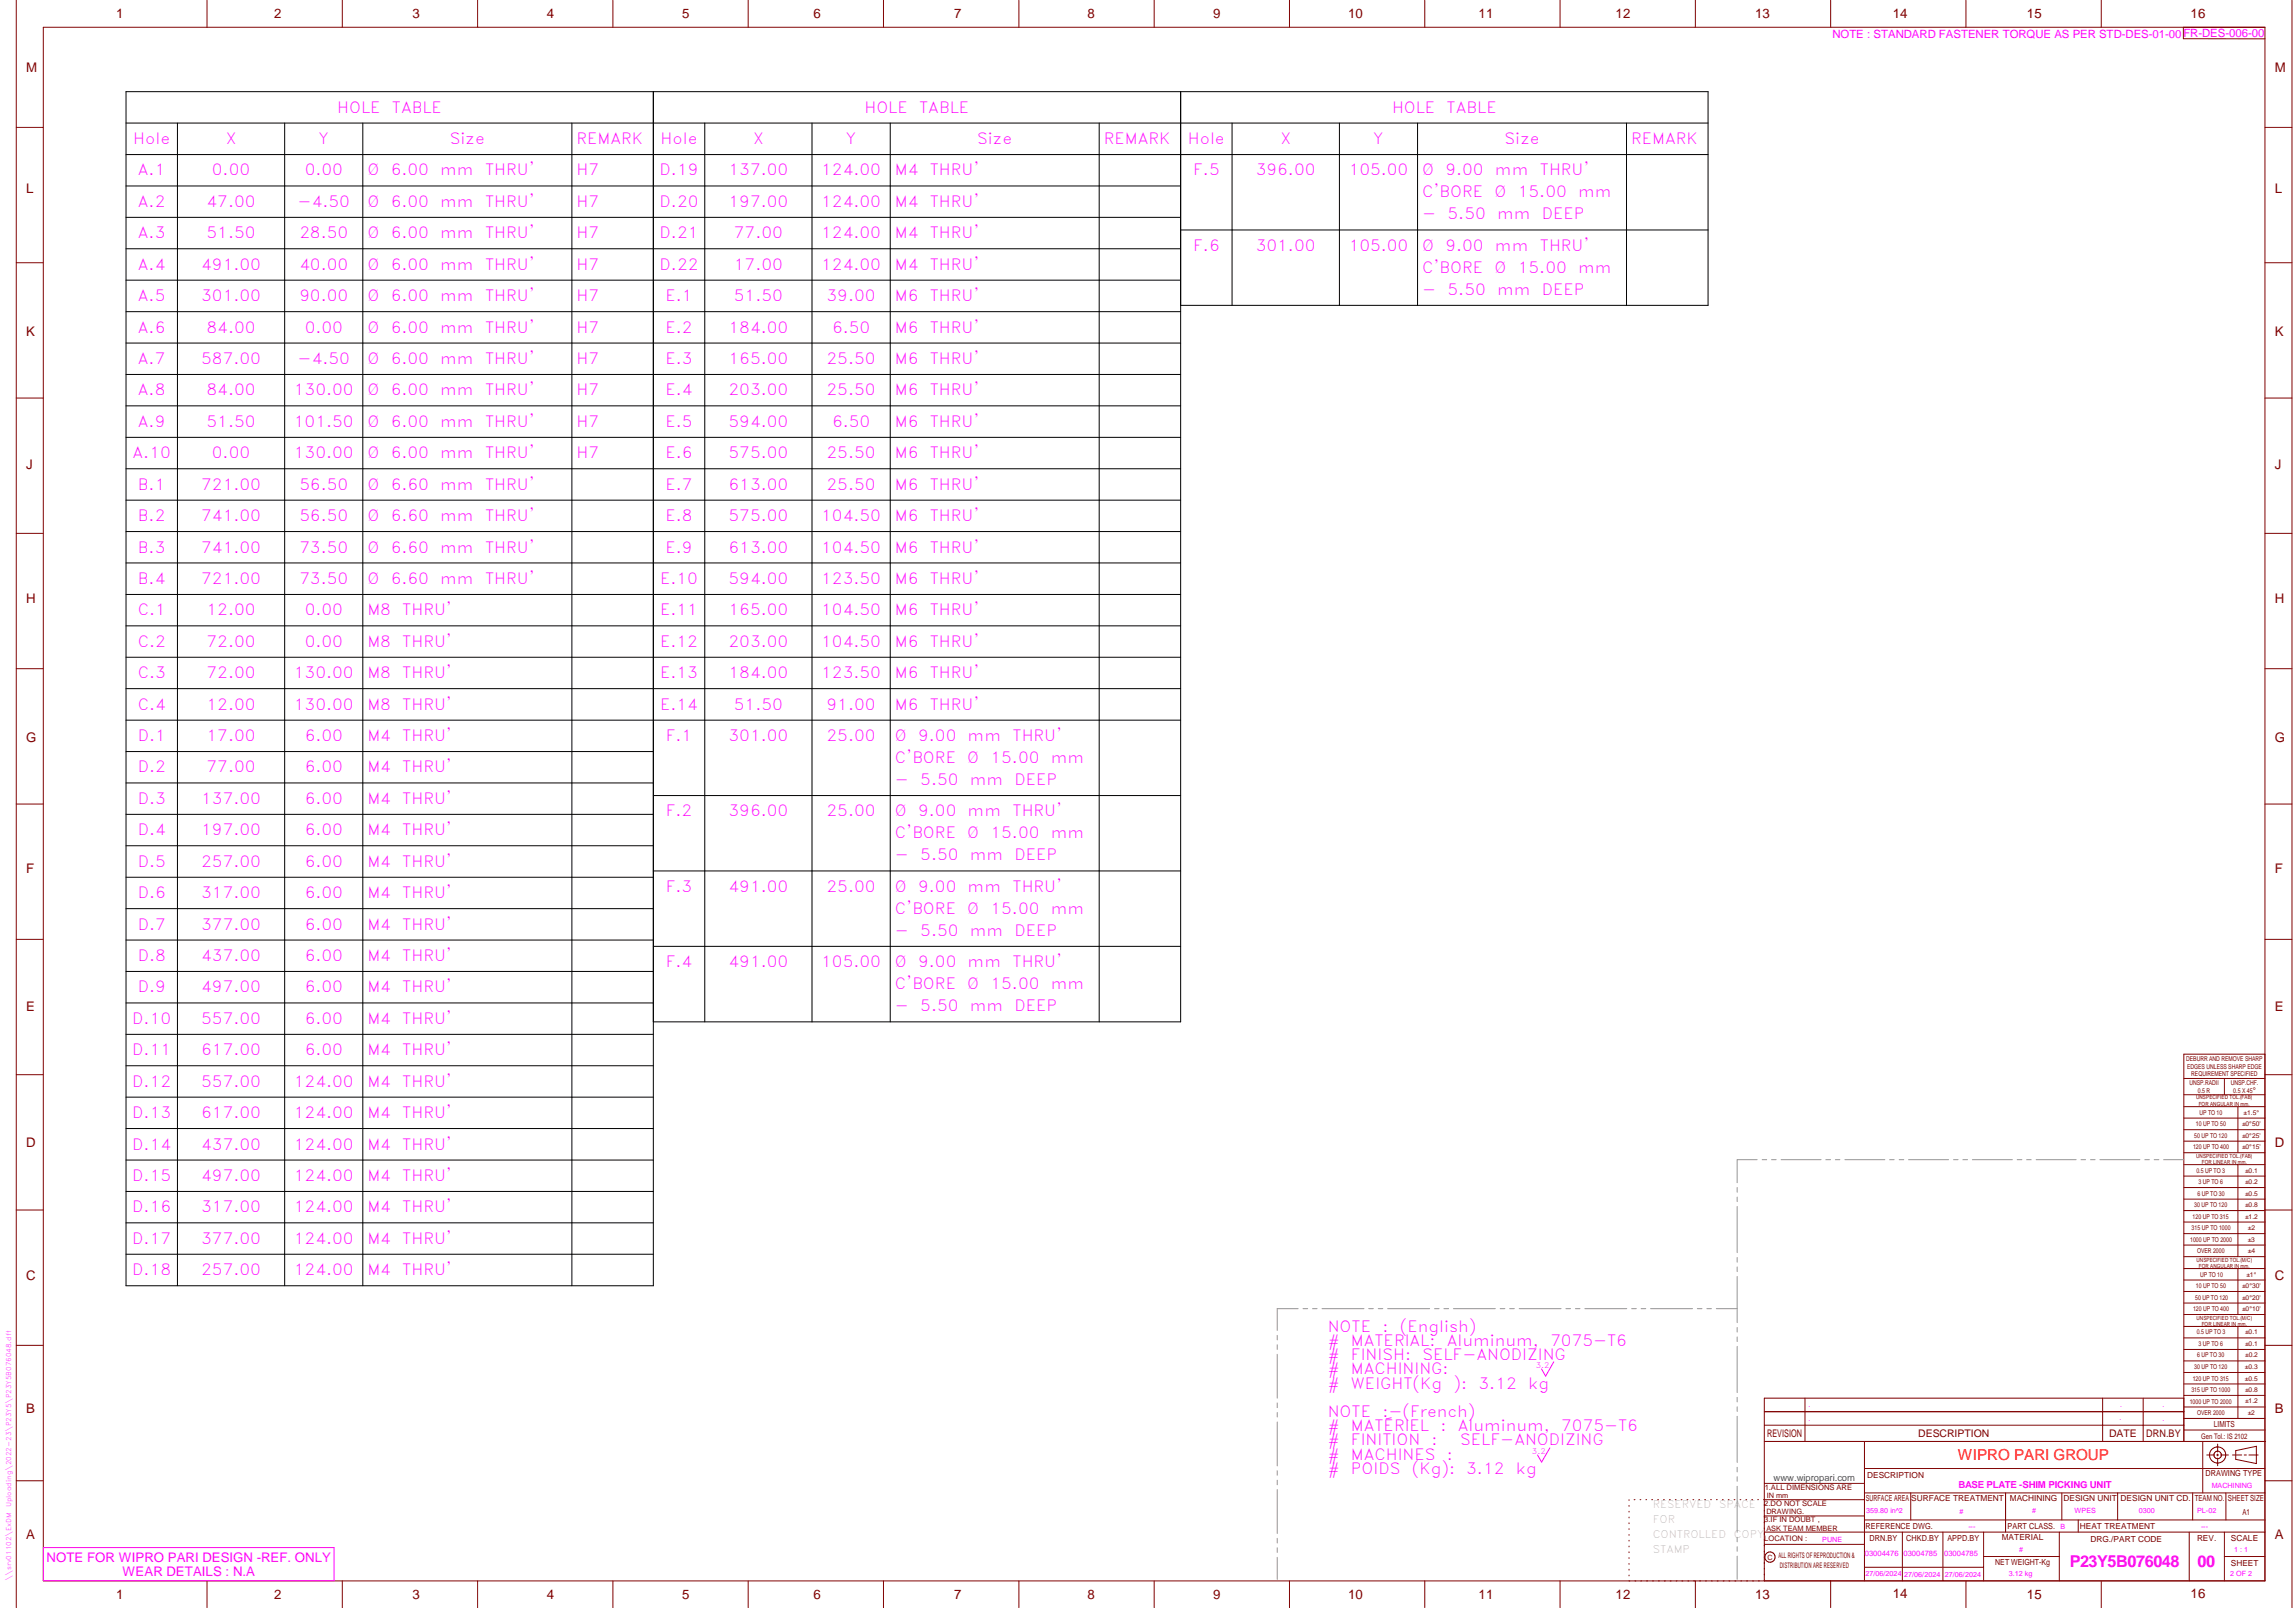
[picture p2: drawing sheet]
<svg xmlns="http://www.w3.org/2000/svg" width="848mm" height="594mm" viewBox="0 0 848 594" stroke-linecap="round" stroke-linejoin="round" font-family="sans-serif">
<defs><g id="words">
<g font-size="6" fill="#f0f">
<text x="764.8" y="578.9">P23Y5B076048</text>
<text x="812.1" y="578.9">00</text>
</g>
<g font-size="5.7" fill="#f0f">
<text x="124.6" y="41.6">HOLE</text>
<text x="144.8" y="41.6">TABLE</text>
<text x="319.5" y="41.6">HOLE</text>
<text x="339.7" y="41.6">TABLE</text>
<text x="514.4" y="41.6">HOLE</text>
<text x="534.6" y="41.6">TABLE</text>
<text x="49.2" y="53.2">Hole</text>
<text x="83.4" y="53.2">X</text>
<text x="117.7" y="53.2">Y</text>
<text x="166.2" y="53.2">Size</text>
<text x="213.1" y="53.2">REMARK</text>
<text x="244.1" y="53.2">Hole</text>
<text x="278.3" y="53.2">X</text>
<text x="312.6" y="53.2">Y</text>
<text x="361.1" y="53.2">Size</text>
<text x="407.9" y="53.2">REMARK</text>
<text x="439" y="53.2">Hole</text>
<text x="473.2" y="53.2">X</text>
<text x="507.4" y="53.2">Y</text>
<text x="556" y="53.2">Size</text>
<text x="602.8" y="53.2">REMARK</text>
<text x="51" y="64.8">A.1</text>
<text x="78.3" y="64.8">0.00</text>
<text x="112.6" y="64.8">0.00</text>
<text x="135.8" y="64.8">Ø</text>
<text x="144.4" y="64.8">6.00</text>
<text x="162.7" y="64.8">mm</text>
<text x="179.3" y="64.8">THRU'</text>
<text x="213.1" y="64.8">H7</text>
<text x="243.8" y="64.8">D.19</text>
<text x="269.2" y="64.8">137.00</text>
<text x="303.5" y="64.8">124.00</text>
<text x="330.7" y="64.8">M4</text>
<text x="343.6" y="64.8">THRU'</text>
<text x="440.9" y="64.8">F.5</text>
<text x="464.1" y="64.8">396.00</text>
<text x="498.4" y="64.8">105.00</text>
<text x="525.6" y="64.8">Ø</text>
<text x="534.2" y="64.8">9.00</text>
<text x="552.4" y="64.8">mm</text>
<text x="569" y="64.8">THRU'</text>
<text x="51" y="76.4">A.2</text>
<text x="76.4" y="76.4">47.00</text>
<text x="110" y="76.4">-4.50</text>
<text x="135.8" y="76.4">Ø</text>
<text x="144.4" y="76.4">6.00</text>
<text x="162.7" y="76.4">mm</text>
<text x="179.3" y="76.4">THRU'</text>
<text x="213.1" y="76.4">H7</text>
<text x="243.8" y="76.4">D.20</text>
<text x="269.2" y="76.4">197.00</text>
<text x="303.5" y="76.4">124.00</text>
<text x="330.7" y="76.4">M4</text>
<text x="343.6" y="76.4">THRU'</text>
<text x="525.6" y="72.9">C'BORE</text>
<text x="552.3" y="72.9">Ø</text>
<text x="560.9" y="72.9">15.00</text>
<text x="583.1" y="72.9">mm</text>
<text x="525.6" y="81.1">-</text>
<text x="534.9" y="81.1">5.50</text>
<text x="553.2" y="81.1">mm</text>
<text x="569.8" y="81.1">DEEP</text>
<text x="51" y="88">A.3</text>
<text x="76.4" y="88">51.50</text>
<text x="110.6" y="88">28.50</text>
<text x="135.8" y="88">Ø</text>
<text x="144.4" y="88">6.00</text>
<text x="162.7" y="88">mm</text>
<text x="179.3" y="88">THRU'</text>
<text x="213.1" y="88">H7</text>
<text x="243.8" y="88">D.21</text>
<text x="271.2" y="88">77.00</text>
<text x="303.5" y="88">124.00</text>
<text x="330.7" y="88">M4</text>
<text x="343.6" y="88">THRU'</text>
<text x="440.9" y="92.7">F.6</text>
<text x="464.1" y="92.7">301.00</text>
<text x="498.4" y="92.7">105.00</text>
<text x="525.6" y="92.7">Ø</text>
<text x="534.2" y="92.7">9.00</text>
<text x="552.4" y="92.7">mm</text>
<text x="569" y="92.7">THRU'</text>
<text x="51" y="99.7">A.4</text>
<text x="74.4" y="99.7">491.00</text>
<text x="110.6" y="99.7">40.00</text>
<text x="135.8" y="99.7">Ø</text>
<text x="144.4" y="99.7">6.00</text>
<text x="162.7" y="99.7">mm</text>
<text x="179.3" y="99.7">THRU'</text>
<text x="213.1" y="99.7">H7</text>
<text x="243.8" y="99.7">D.22</text>
<text x="271.2" y="99.7">17.00</text>
<text x="303.5" y="99.7">124.00</text>
<text x="330.7" y="99.7">M4</text>
<text x="343.6" y="99.7">THRU'</text>
<text x="525.6" y="100.8">C'BORE</text>
<text x="552.3" y="100.8">Ø</text>
<text x="560.9" y="100.8">15.00</text>
<text x="583.1" y="100.8">mm</text>
<text x="51" y="111.3">A.5</text>
<text x="74.4" y="111.3">301.00</text>
<text x="110.6" y="111.3">90.00</text>
<text x="135.8" y="111.3">Ø</text>
<text x="144.4" y="111.3">6.00</text>
<text x="162.7" y="111.3">mm</text>
<text x="179.3" y="111.3">THRU'</text>
<text x="213.1" y="111.3">H7</text>
<text x="245.9" y="111.3">E.1</text>
<text x="271.2" y="111.3">51.50</text>
<text x="305.5" y="111.3">39.00</text>
<text x="330.7" y="111.3">M6</text>
<text x="343.6" y="111.3">THRU'</text>
<text x="525.6" y="108.9">-</text>
<text x="534.9" y="108.9">5.50</text>
<text x="553.2" y="108.9">mm</text>
<text x="569.8" y="108.9">DEEP</text>
<text x="51" y="122.9">A.6</text>
<text x="76.4" y="122.9">84.00</text>
<text x="112.6" y="122.9">0.00</text>
<text x="135.8" y="122.9">Ø</text>
<text x="144.4" y="122.9">6.00</text>
<text x="162.7" y="122.9">mm</text>
<text x="179.3" y="122.9">THRU'</text>
<text x="213.1" y="122.9">H7</text>
<text x="245.9" y="122.9">E.2</text>
<text x="269.2" y="122.9">184.00</text>
<text x="307.5" y="122.9">6.50</text>
<text x="330.7" y="122.9">M6</text>
<text x="343.6" y="122.9">THRU'</text>
<text x="51" y="134.5">A.7</text>
<text x="74.4" y="134.5">587.00</text>
<text x="110" y="134.5">-4.50</text>
<text x="135.8" y="134.5">Ø</text>
<text x="144.4" y="134.5">6.00</text>
<text x="162.7" y="134.5">mm</text>
<text x="179.3" y="134.5">THRU'</text>
<text x="213.1" y="134.5">H7</text>
<text x="245.9" y="134.5">E.3</text>
<text x="269.2" y="134.5">165.00</text>
<text x="305.5" y="134.5">25.50</text>
<text x="330.7" y="134.5">M6</text>
<text x="343.6" y="134.5">THRU'</text>
<text x="51" y="146.1">A.8</text>
<text x="76.4" y="146.1">84.00</text>
<text x="108.6" y="146.1">130.00</text>
<text x="135.8" y="146.1">Ø</text>
<text x="144.4" y="146.1">6.00</text>
<text x="162.7" y="146.1">mm</text>
<text x="179.3" y="146.1">THRU'</text>
<text x="213.1" y="146.1">H7</text>
<text x="245.9" y="146.1">E.4</text>
<text x="269.2" y="146.1">203.00</text>
<text x="305.5" y="146.1">25.50</text>
<text x="330.7" y="146.1">M6</text>
<text x="343.6" y="146.1">THRU'</text>
<text x="51" y="157.7">A.9</text>
<text x="76.4" y="157.7">51.50</text>
<text x="108.6" y="157.7">101.50</text>
<text x="135.8" y="157.7">Ø</text>
<text x="144.4" y="157.7">6.00</text>
<text x="162.7" y="157.7">mm</text>
<text x="179.3" y="157.7">THRU'</text>
<text x="213.1" y="157.7">H7</text>
<text x="245.9" y="157.7">E.5</text>
<text x="269.2" y="157.7">594.00</text>
<text x="307.5" y="157.7">6.50</text>
<text x="330.7" y="157.7">M6</text>
<text x="343.6" y="157.7">THRU'</text>
<text x="49" y="169.3">A.10</text>
<text x="78.3" y="169.3">0.00</text>
<text x="108.6" y="169.3">130.00</text>
<text x="135.8" y="169.3">Ø</text>
<text x="144.4" y="169.3">6.00</text>
<text x="162.7" y="169.3">mm</text>
<text x="179.3" y="169.3">THRU'</text>
<text x="213.1" y="169.3">H7</text>
<text x="245.9" y="169.3">E.6</text>
<text x="269.2" y="169.3">575.00</text>
<text x="305.5" y="169.3">25.50</text>
<text x="330.7" y="169.3">M6</text>
<text x="343.6" y="169.3">THRU'</text>
<text x="51" y="180.9">B.1</text>
<text x="74.4" y="180.9">721.00</text>
<text x="110.6" y="180.9">56.50</text>
<text x="135.8" y="180.9">Ø</text>
<text x="144.4" y="180.9">6.60</text>
<text x="162.7" y="180.9">mm</text>
<text x="179.3" y="180.9">THRU'</text>
<text x="245.9" y="180.9">E.7</text>
<text x="269.2" y="180.9">613.00</text>
<text x="305.5" y="180.9">25.50</text>
<text x="330.7" y="180.9">M6</text>
<text x="343.6" y="180.9">THRU'</text>
<text x="51" y="192.5">B.2</text>
<text x="74.4" y="192.5">741.00</text>
<text x="110.6" y="192.5">56.50</text>
<text x="135.8" y="192.5">Ø</text>
<text x="144.4" y="192.5">6.60</text>
<text x="162.7" y="192.5">mm</text>
<text x="179.3" y="192.5">THRU'</text>
<text x="245.9" y="192.5">E.8</text>
<text x="269.2" y="192.5">575.00</text>
<text x="303.5" y="192.5">104.50</text>
<text x="330.7" y="192.5">M6</text>
<text x="343.6" y="192.5">THRU'</text>
<text x="51" y="204.1">B.3</text>
<text x="74.4" y="204.1">741.00</text>
<text x="110.6" y="204.1">73.50</text>
<text x="135.8" y="204.1">Ø</text>
<text x="144.4" y="204.1">6.60</text>
<text x="162.7" y="204.1">mm</text>
<text x="179.3" y="204.1">THRU'</text>
<text x="245.9" y="204.1">E.9</text>
<text x="269.2" y="204.1">613.00</text>
<text x="303.5" y="204.1">104.50</text>
<text x="330.7" y="204.1">M6</text>
<text x="343.6" y="204.1">THRU'</text>
<text x="51" y="215.7">B.4</text>
<text x="74.4" y="215.7">721.00</text>
<text x="110.6" y="215.7">73.50</text>
<text x="135.8" y="215.7">Ø</text>
<text x="144.4" y="215.7">6.60</text>
<text x="162.7" y="215.7">mm</text>
<text x="179.3" y="215.7">THRU'</text>
<text x="243.9" y="215.7">E.10</text>
<text x="269.2" y="215.7">594.00</text>
<text x="303.5" y="215.7">123.50</text>
<text x="330.7" y="215.7">M6</text>
<text x="343.6" y="215.7">THRU'</text>
<text x="50.9" y="227.3">C.1</text>
<text x="76.4" y="227.3">12.00</text>
<text x="112.6" y="227.3">0.00</text>
<text x="135.8" y="227.3">M8</text>
<text x="148.7" y="227.3">THRU'</text>
<text x="243.9" y="227.3">E.11</text>
<text x="269.2" y="227.3">165.00</text>
<text x="303.5" y="227.3">104.50</text>
<text x="330.7" y="227.3">M6</text>
<text x="343.6" y="227.3">THRU'</text>
<text x="50.9" y="238.9">C.2</text>
<text x="76.4" y="238.9">72.00</text>
<text x="112.6" y="238.9">0.00</text>
<text x="135.8" y="238.9">M8</text>
<text x="148.7" y="238.9">THRU'</text>
<text x="243.9" y="238.9">E.12</text>
<text x="269.2" y="238.9">203.00</text>
<text x="303.5" y="238.9">104.50</text>
<text x="330.7" y="238.9">M6</text>
<text x="343.6" y="238.9">THRU'</text>
<text x="50.9" y="250.6">C.3</text>
<text x="76.4" y="250.6">72.00</text>
<text x="108.6" y="250.6">130.00</text>
<text x="135.8" y="250.6">M8</text>
<text x="148.7" y="250.6">THRU'</text>
<text x="243.9" y="250.6">E.13</text>
<text x="269.2" y="250.6">184.00</text>
<text x="303.5" y="250.6">123.50</text>
<text x="330.7" y="250.6">M6</text>
<text x="343.6" y="250.6">THRU'</text>
<text x="50.9" y="262.2">C.4</text>
<text x="76.4" y="262.2">12.00</text>
<text x="108.6" y="262.2">130.00</text>
<text x="135.8" y="262.2">M8</text>
<text x="148.7" y="262.2">THRU'</text>
<text x="243.9" y="262.2">E.14</text>
<text x="271.2" y="262.2">51.50</text>
<text x="305.5" y="262.2">91.00</text>
<text x="330.7" y="262.2">M6</text>
<text x="343.6" y="262.2">THRU'</text>
<text x="50.9" y="273.8">D.1</text>
<text x="76.4" y="273.8">17.00</text>
<text x="112.6" y="273.8">6.00</text>
<text x="135.8" y="273.8">M4</text>
<text x="148.7" y="273.8">THRU'</text>
<text x="246" y="273.8">F.1</text>
<text x="269.2" y="273.8">301.00</text>
<text x="305.5" y="273.8">25.00</text>
<text x="330.7" y="273.8">Ø</text>
<text x="339.3" y="273.8">9.00</text>
<text x="357.6" y="273.8">mm</text>
<text x="374.2" y="273.8">THRU'</text>
<text x="330.7" y="281.9">C'BORE</text>
<text x="357.5" y="281.9">Ø</text>
<text x="366" y="281.9">15.00</text>
<text x="388.3" y="281.9">mm</text>
<text x="50.9" y="285.4">D.2</text>
<text x="76.4" y="285.4">77.00</text>
<text x="112.6" y="285.4">6.00</text>
<text x="135.8" y="285.4">M4</text>
<text x="148.7" y="285.4">THRU'</text>
<text x="330.7" y="290">-</text>
<text x="340.1" y="290">5.50</text>
<text x="358.4" y="290">mm</text>
<text x="374.9" y="290">DEEP</text>
<text x="50.9" y="297">D.3</text>
<text x="74.4" y="297">137.00</text>
<text x="112.6" y="297">6.00</text>
<text x="135.8" y="297">M4</text>
<text x="148.7" y="297">THRU'</text>
<text x="246" y="301.6">F.2</text>
<text x="269.2" y="301.6">396.00</text>
<text x="305.5" y="301.6">25.00</text>
<text x="330.7" y="301.6">Ø</text>
<text x="339.3" y="301.6">9.00</text>
<text x="357.6" y="301.6">mm</text>
<text x="374.2" y="301.6">THRU'</text>
<text x="50.9" y="308.6">D.4</text>
<text x="74.4" y="308.6">197.00</text>
<text x="112.6" y="308.6">6.00</text>
<text x="135.8" y="308.6">M4</text>
<text x="148.7" y="308.6">THRU'</text>
<text x="330.7" y="309.8">C'BORE</text>
<text x="357.5" y="309.8">Ø</text>
<text x="366" y="309.8">15.00</text>
<text x="388.3" y="309.8">mm</text>
<text x="330.7" y="317.9">-</text>
<text x="340.1" y="317.9">5.50</text>
<text x="358.4" y="317.9">mm</text>
<text x="374.9" y="317.9">DEEP</text>
<text x="50.9" y="320.2">D.5</text>
<text x="74.4" y="320.2">257.00</text>
<text x="112.6" y="320.2">6.00</text>
<text x="135.8" y="320.2">M4</text>
<text x="148.7" y="320.2">THRU'</text>
<text x="246" y="329.5">F.3</text>
<text x="269.2" y="329.5">491.00</text>
<text x="305.5" y="329.5">25.00</text>
<text x="330.7" y="329.5">Ø</text>
<text x="339.3" y="329.5">9.00</text>
<text x="357.6" y="329.5">mm</text>
<text x="374.2" y="329.5">THRU'</text>
<text x="50.9" y="331.8">D.6</text>
<text x="74.4" y="331.8">317.00</text>
<text x="112.6" y="331.8">6.00</text>
<text x="135.8" y="331.8">M4</text>
<text x="148.7" y="331.8">THRU'</text>
<text x="330.7" y="337.7">C'BORE</text>
<text x="357.5" y="337.7">Ø</text>
<text x="366" y="337.7">15.00</text>
<text x="388.3" y="337.7">mm</text>
<text x="50.9" y="343.4">D.7</text>
<text x="74.4" y="343.4">377.00</text>
<text x="112.6" y="343.4">6.00</text>
<text x="135.8" y="343.4">M4</text>
<text x="148.7" y="343.4">THRU'</text>
<text x="330.7" y="345.8">-</text>
<text x="340.1" y="345.8">5.50</text>
<text x="358.4" y="345.8">mm</text>
<text x="374.9" y="345.8">DEEP</text>
<text x="50.9" y="355">D.8</text>
<text x="74.4" y="355">437.00</text>
<text x="112.6" y="355">6.00</text>
<text x="135.8" y="355">M4</text>
<text x="148.7" y="355">THRU'</text>
<text x="246" y="357.4">F.4</text>
<text x="269.2" y="357.4">491.00</text>
<text x="303.5" y="357.4">105.00</text>
<text x="330.7" y="357.4">Ø</text>
<text x="339.3" y="357.4">9.00</text>
<text x="357.6" y="357.4">mm</text>
<text x="374.2" y="357.4">THRU'</text>
<text x="330.7" y="365.5">C'BORE</text>
<text x="357.5" y="365.5">Ø</text>
<text x="366" y="365.5">15.00</text>
<text x="388.3" y="365.5">mm</text>
<text x="50.9" y="366.6">D.9</text>
<text x="74.4" y="366.6">497.00</text>
<text x="112.6" y="366.6">6.00</text>
<text x="135.8" y="366.6">M4</text>
<text x="148.7" y="366.6">THRU'</text>
<text x="330.7" y="373.6">-</text>
<text x="340.1" y="373.6">5.50</text>
<text x="358.4" y="373.6">mm</text>
<text x="374.9" y="373.6">DEEP</text>
<text x="48.9" y="378.2">D.10</text>
<text x="74.4" y="378.2">557.00</text>
<text x="112.6" y="378.2">6.00</text>
<text x="135.8" y="378.2">M4</text>
<text x="148.7" y="378.2">THRU'</text>
<text x="48.9" y="389.8">D.11</text>
<text x="74.4" y="389.8">617.00</text>
<text x="112.6" y="389.8">6.00</text>
<text x="135.8" y="389.8">M4</text>
<text x="148.7" y="389.8">THRU'</text>
<text x="48.9" y="401.4">D.12</text>
<text x="74.4" y="401.4">557.00</text>
<text x="108.6" y="401.4">124.00</text>
<text x="135.8" y="401.4">M4</text>
<text x="148.7" y="401.4">THRU'</text>
<text x="48.9" y="413.1">D.13</text>
<text x="74.4" y="413.1">617.00</text>
<text x="108.6" y="413.1">124.00</text>
<text x="135.8" y="413.1">M4</text>
<text x="148.7" y="413.1">THRU'</text>
<text x="48.9" y="424.7">D.14</text>
<text x="74.4" y="424.7">437.00</text>
<text x="108.6" y="424.7">124.00</text>
<text x="135.8" y="424.7">M4</text>
<text x="148.7" y="424.7">THRU'</text>
<text x="48.9" y="436.3">D.15</text>
<text x="74.4" y="436.3">497.00</text>
<text x="108.6" y="436.3">124.00</text>
<text x="135.8" y="436.3">M4</text>
<text x="148.7" y="436.3">THRU'</text>
<text x="48.9" y="447.9">D.16</text>
<text x="74.4" y="447.9">317.00</text>
<text x="108.6" y="447.9">124.00</text>
<text x="135.8" y="447.9">M4</text>
<text x="148.7" y="447.9">THRU'</text>
<text x="48.9" y="459.5">D.17</text>
<text x="74.4" y="459.5">377.00</text>
<text x="108.6" y="459.5">124.00</text>
<text x="135.8" y="459.5">M4</text>
<text x="148.7" y="459.5">THRU'</text>
<text x="48.9" y="471.1">D.18</text>
<text x="74.4" y="471.1">257.00</text>
<text x="108.6" y="471.1">124.00</text>
<text x="135.8" y="471.1">M4</text>
<text x="148.7" y="471.1">THRU'</text>
<text x="490.6" y="492">NOTE</text>
<text x="510.8" y="492">:</text>
<text x="517.3" y="492">(English)</text>
<text x="490.6" y="497.2">#</text>
<text x="499.2" y="497.2">MATERIAL:</text>
<text x="534.6" y="497.2">Aluminum,</text>
<text x="572.9" y="497.2">7075-T6</text>
<text x="490.6" y="502.5">#</text>
<text x="499.2" y="502.5">FINISH:</text>
<text x="525.6" y="502.5">SELF-ANODIZING</text>
<text x="490.6" y="507.7">#</text>
<text x="499.2" y="507.7">MACHINING:</text>
<text x="490.6" y="513">#</text>
<text x="499.2" y="513">WEIGHT(Kg</text>
<text x="537.2" y="513">):</text>
<text x="546.4" y="513">3.12</text>
<text x="564.7" y="513">kg</text>
<text x="490.6" y="523.5">NOTE</text>
<text x="510.8" y="523.5">:-(French)</text>
<text x="490.6" y="528.7">#</text>
<text x="490.6" y="534">#</text>
<text x="499.2" y="534">FINITION</text>
<text x="499.2" y="528.7">MATÉRIEL</text>
<text x="529" y="534">:</text>
<text x="532.3" y="528.7">:</text>
<text x="538.7" y="528.7">Aluminum,</text>
<text x="539.6" y="534">SELF-ANODIZING</text>
<text x="577" y="528.7">7075-T6</text>
<text x="490.6" y="539.2">#</text>
<text x="499.2" y="539.2">MACHINES</text>
<text x="534.7" y="539.2">:</text>
<text x="490.6" y="544.5">#</text>
<text x="499.2" y="544.5">POIDS</text>
<text x="521.7" y="544.5">(Kg):</text>
<text x="541.9" y="544.5">3.12</text>
<text x="560.1" y="544.5">kg</text>
</g>
<text font-size="5.6" fill="#f00" x="723.5" y="539.3">WIPRO PARI GROUP</text>
<g font-size="4.9" fill="#800000">
<text x="42.9" y="6.6">1</text>
<text x="101.3" y="6.7">2</text>
<text x="152.5" y="6.7">3</text>
<text x="202.1" y="6.7">4</text>
<text x="252.1" y="6.7">5</text>
<text x="300.6" y="6.7">6</text>
<text x="352.6" y="6.7">7</text>
<text x="401.9" y="6.7">8</text>
<text x="448.4" y="6.7">9</text>
<text x="498.1" y="6.7">10</text>
<text x="546.4" y="6.7">11</text>
<text x="597" y="6.7">12</text>
<text x="648.5" y="6.6">13</text>
<text x="699.4" y="6.6">14</text>
<text x="749" y="6.7">15</text>
<text x="809.5" y="6.6">16</text>
<text x="9.7" y="26.7">M</text>
<text x="840.6" y="26.7">M</text>
<text x="9.7" y="71.4">L</text>
<text x="840.6" y="71.4">L</text>
<text x="9.7" y="124.2">K</text>
<text x="840.6" y="124.2">K</text>
<text x="9.7" y="173.4">J</text>
<text x="840.6" y="173.4">J</text>
<text x="9.7" y="222.7">H</text>
<text x="840.6" y="222.7">H</text>
<text x="9.7" y="274.3">G</text>
<text x="840.6" y="274.3">G</text>
<text x="9.7" y="322.6">F</text>
<text x="840.6" y="322.6">F</text>
<text x="9.7" y="373.3">E</text>
<text x="840.6" y="373.3">E</text>
<text x="9.7" y="423.8">D</text>
<text x="840.6" y="423.8">D</text>
<text x="9.7" y="472.8">C</text>
<text x="840.6" y="472.8">C</text>
<text x="9.7" y="522.1">B</text>
<text x="840.6" y="522.1">B</text>
<text x="9.7" y="568.7">A</text>
<text x="840.6" y="568.7">A</text>
<text x="42.9" y="590.6">1</text>
<text x="101.3" y="590.7">2</text>
<text x="152.5" y="590.7">3</text>
<text x="202.1" y="590.7">4</text>
<text x="252.1" y="590.7">5</text>
<text x="300.6" y="590.7">6</text>
<text x="352.6" y="590.7">7</text>
<text x="401.9" y="590.7">8</text>
<text x="448.4" y="590.7">9</text>
<text x="498.1" y="590.7">10</text>
<text x="546.4" y="590.7">11</text>
<text x="597" y="590.7">12</text>
<text x="648.5" y="590.6">13</text>
<text x="699.4" y="590.5">14</text>
<text x="749" y="590.7">15</text>
<text x="809.5" y="590.5">16</text>
</g>
<g font-size="4.9" fill="#f0f">
<text x="17.2" y="577">NOTE FOR WIPRO PARI DESIGN -REF. ONLY</text>
<text x="45.3" y="582.3">WEAR DETAILS : N.A</text>
</g>
<text font-size="4.2" fill="#f0f" x="677.1" y="13.9">NOTE : STANDARD FASTENER TORQUE AS PER STD-DES-01-00FR-DES-006-00</text>
<g font-size="3.9" fill="#800000">
<text x="653" y="530.9">REVISION</text>
<text x="708.9" y="530.9">DESCRIPTION</text>
<text x="779.4" y="530.9">DATE</text>
<text x="793.1" y="530.9">DRN.BY</text>
</g>
<g font-size="3.9" fill="#c0c0c0">
<text x="610.8" y="557.1">RESERVED</text>
<text x="635.2" y="557.1">SPACE</text>
<text x="610.8" y="562.7">FOR</text>
<text x="610.8" y="568.3">CONTROLLED</text>
<text x="640.7" y="568.3">COPY</text>
<text x="610.8" y="573.8">STAMP</text>
</g>
<text font-size="3.6" fill="#f0f" x="723.7" y="549.8">BASE PLATE -SHIM PICKING UNIT</text>
<text font-size="3.5" fill="#00f" x="655.4" y="547.1">www.wipropari.com</text>
<g font-size="3.1" fill="#800000">
<text x="818.1" y="527.3">LIMITS</text>
<text x="815" y="545.5">DRAWING TYPE</text>
<text x="690" y="546.1">DESCRIPTION</text>
<text x="689.5" y="554.6">SURFACE AREA</text>
<text x="706.2" y="554.6">SURFACE TREATMENT</text>
<text x="742.7" y="554.6">MACHINING</text>
<text x="762.5" y="554.6">DESIGN UNIT</text>
<text x="783.6" y="554.6">DESIGN UNIT CD.</text>
<text x="811" y="554.4">TEAM NO.</text>
<text x="823.3" y="554.5">SHEET SIZE</text>
<text x="828.6" y="559.9">A1</text>
<text x="689.4" y="564.9">REFERENCE DWG.</text>
<text x="690.8" y="569.3">DRN.BY</text>
<text x="704.4" y="569.2">CHKD.BY</text>
<text x="719.6" y="569.3">APPD.BY</text>
<text x="739.7" y="569.1">MATERIAL</text>
<text x="741.8" y="564.7">PART CLASS.</text>
<text x="768.6" y="564.7">HEAT TREATMENT</text>
<text x="772.5" y="569.7">DRG./PART CODE</text>
<text x="811.9" y="569.3">REV.</text>
<text x="824.4" y="569.4">SCALE</text>
<text x="737.3" y="578">NET WEIGHT-Kg</text>
<text x="824.4" y="578.5">SHEET</text>
</g>
<text font-size="3" fill="#800000" x="832.4" y="403.9">°</text>
<g font-size="2.8" fill="#f0f">
<text x="567.6" y="505.3">3.2</text>
<text x="566.1" y="537.1">3.2</text>
<text x="689.1" y="575">03004476</text>
<text x="703.4" y="574.9">03004785</text>
<text x="718.4" y="575">03004785</text>
</g>
<g font-size="2.8" fill="#800000">
<text x="813.4" y="531.5">Gen Tol.: IS 2102</text>
<text x="652.1" y="550.4">1.ALL DIMENSIONS ARE</text>
<text x="652" y="556.4">2.DO NOT SCALE</text>
<text x="652" y="562.5">3.IF IN DOUBT ,</text>
<text x="652" y="569.2">LOCATION :</text>
<text x="657.2" y="575.8">ALL RIGHTS OF REPRODUCTION &amp;</text>
<text x="657.7" y="579.2">DISTRIBUTION ARE RESERVED</text>
</g>
<g font-size="2.7" fill="#f0f">
<text x="817.3" y="549.9">MACHINING</text>
<text x="689.6" y="559.1">359.80 in^2</text>
<text x="724.1" y="559.2">#</text>
<text x="751" y="559.1">#</text>
<text x="766.6" y="559">WPES</text>
<text x="790.3" y="558.8">0300</text>
<text x="811.9" y="558.8">PL-02</text>
<text x="673.4" y="569.6">PUNE</text>
<text x="727.4" y="564.9">---</text>
<text x="761.4" y="564.9">B</text>
<text x="813.3" y="564.9">---</text>
<text x="746.1" y="573.2">#</text>
<text x="825.6" y="573.4">1 : 1</text>
<text x="689.4" y="582.4">27/06/2024</text>
<text x="703.7" y="582.5">27/06/2024</text>
<text x="718.7" y="582.6">27/06/2024</text>
<text x="742.3" y="582.2">3.12 kg</text>
<text x="824.1" y="582.4">2 OF 2</text>
</g>
<g font-size="2.7" fill="#800000">
<text x="652.9" y="553.5">IN mm</text>
<text x="652.7" y="559.5">DRAWING.</text>
<text x="652.7" y="565.5">ASK TEAM MEMBER</text>
<text x="653.1" y="576.3">C</text>
</g>
<g font-size="2.5" fill="#800000">
<text x="807.8" y="392">DEBURR AND REMOVE SHARP</text>
<text x="808.2" y="394.8">EDGES UNLESS SHARP EDGE</text>
<text x="809.1" y="400.9">UNSP.RADII</text>
<text x="809.8" y="397.6">REQUIREMENT SPECIFIED</text>
<text x="824.4" y="400.7">UNSP.CHF.</text>
<text x="812.2" y="403.6">0.5 R</text>
<text x="825.3" y="403.9">0.5 X 45</text>
<text x="812.8" y="411.8">UP TO 10</text>
<text x="829.1" y="411.9">±1.5°</text>
<text x="811.4" y="416.1">10 UP TO 50</text>
<text x="828.5" y="416.1">±0°50'</text>
<text x="810.4" y="424.5">120 UP TO 400</text>
<text x="810.9" y="420.3">50 UP TO 120</text>
<text x="828.5" y="424.5">±0°15'</text>
<text x="828.5" y="420.3">±0°25'</text>
<text x="811.7" y="433.2">0.5 UP TO 3</text>
<text x="812.5" y="437.5">3 UP TO 6</text>
<text x="829.6" y="437.4">±0.2</text>
<text x="829.6" y="433.2">±0.1</text>
<text x="812" y="441.7">6 UP TO 30</text>
<text x="829.6" y="441.7">±0.5</text>
<text x="810.9" y="445.9">30 UP TO 120</text>
<text x="829.6" y="446">±0.8</text>
<text x="809.9" y="454.4">315 UP TO 1000</text>
<text x="810.3" y="450.2">120 UP TO 315</text>
<text x="829.6" y="450.2">±1.2</text>
<text x="830.7" y="454.4">±2</text>
<text x="809.4" y="458.7">1000 UP TO 2000</text>
<text x="830.6" y="458.7">±3</text>
<text x="811.9" y="463">OVER 2000</text>
<text x="830.7" y="463">±4</text>
<text x="813.1" y="471.6">UP TO 10</text>
<text x="830.1" y="471.6">±1°</text>
<text x="811.4" y="475.9">10 UP TO 50</text>
<text x="828.5" y="475.9">±0°30'</text>
<text x="810.4" y="484.4">120 UP TO 400</text>
<text x="811.2" y="480.1">50 UP TO 120</text>
<text x="828.5" y="484.4">±0°10'</text>
<text x="828.5" y="480.1">±0°20'</text>
<text x="811.7" y="493">0.5 UP TO 3</text>
<text x="812.4" y="497.2">3 UP TO 6</text>
<text x="829.6" y="497.3">±0.1</text>
<text x="829.6" y="493">±0.1</text>
<text x="811.9" y="501.5">6 UP TO 30</text>
<text x="829.6" y="501.5">±0.2</text>
<text x="810.8" y="505.8">30 UP TO 120</text>
<text x="829.6" y="505.8">±0.3</text>
<text x="809.8" y="514.3">315 UP TO 1000</text>
<text x="810.3" y="510.1">120 UP TO 315</text>
<text x="829.6" y="510">±0.5</text>
<text x="829.6" y="514.3">±0.8</text>
<text x="809.2" y="518.5">1000 UP TO 2000</text>
<text x="829.6" y="518.5">±1.2</text>
<text x="811.9" y="522.8">OVER 2000</text>
<text x="830.6" y="522.7">±2</text>
</g>
<g font-size="2.5" fill="#f0f">
<text x="668.4" y="519.9">.</text>
<text x="783.5" y="520">.</text>
<text x="799.1" y="519.9">.</text>
<text x="668.4" y="524.9">.</text>
<text x="783.3" y="524.8">.</text>
<text x="799.1" y="524.8">.</text>
</g>
<g font-size="2.4" fill="#f0f">
<text x="4.1" y="556.9" transform="rotate(-90 4.1 556.9)">Uploading\2022-23\P23Y5\P23Y5B076048.dft</text>
<text x="4.1" y="584.1" transform="rotate(-90 4.1 584.1)">\\srv01102\ExDM</text>
</g>
<g font-size="2.1" fill="#800000">
<text x="811.5" y="406.1">UNSPECIFIED TOL.(FAB)</text>
<text x="812.5" y="408.5">FOR ANGULAR IN mm.</text>
<text x="811.6" y="427.7">UNSPECIFIED TOL.(FAB)</text>
<text x="813.6" y="430.1">FOR LINEAR IN mm.</text>
<text x="811.7" y="466.1">UNSPECIFIED TOL.(M/C)</text>
<text x="812.5" y="468.5">FOR ANGULAR IN mm.</text>
<text x="811.7" y="487.6">UNSPECIFIED TOL.(M/C)</text>
<text x="813.6" y="489.9">FOR LINEAR IN mm.</text>
</g>
</g></defs>
<g fill="none" stroke="#800000" stroke-width=".37">
<path d="M6 .1v593.9M16 10.1h821v573.9l-821 .1zM76.5 .1v10M126.5 .1v10M176.5 .1v10M226.5 .1v10M276.5 .1v10M326.5 .1v10M376.5 .1v10M426.5 .1v10M476.5 .1v10M526.5 .1v10"/>
<path d="M576.5 .1v10M626.5 .1v10M676.5 .1v10M726.5 .1v10M776.5 .1v10M806.8 10.1v4.2l30.2 .1M847 .1v593.9M6 47.1h10M837 47.1h10M6 97.1h10M837 97.1h10M6 147.1h10"/>
<path d="M837 147.1h10M6 197.1h10M837 197.1h10M6 247.1h10M837 247.1h10M6 297.1h10M837 297.1h10M6 347h10M837 347h10M6 397h10M807 398.4h30M822 398.4v6.1"/>
<path d="M837 397h10M837 389.5h-30v143.1M807 404.5h30M807 408.9h30M807 413.1h30M807 417.4h30M827 408.9v17M807 421.6h30M807 425.9h30M807 430.3h30M807 434.5h30M807 438.7h30"/>
<path d="M827 430.3v34M6 447h10M807 443h30M807 447.3h30M807 451.5h30M807 455.8h30M807 460h30M837 447h10M807 464.3h30M807 468.7h30M807 472.9h30M807 477.1h30"/>
<path d="M827 468.7v16.9M6 497h10M807 481.4h30M807 485.6h30M807 490.1h30M807 494.3h30M807 498.6h30M827 490.1v33.9M837 497h10M667 516.6v16M777 516.6v16M792 516.6v16"/>
<path d="M807 502.8h30M807 507.1h30M807 511.3h30M807 515.5h30M807 519.8h30M807 516.6h-155v67.5M652 532.6h185.2M652 521.5h155M652 526.5h155M689 532.6v51.4M807 524h30M807 528.3h30"/>
<path d="M814 532.6v19M815.5 537.5h2.8M819.1 537.5h.7M819.5 533.5v2.9M819.5 537.2v.7M819.5 538.7v2.8M820.6 537.5h2.9M825 537.5h3.4M826.2 535.9l7.6-1.6v6.4l-7.6-1.5zM829.3 537.5h.8M831 537.5h3.5M6 547.1h10"/>
<path d="M602 554.1v.3M602 556.2v.3M602 558.3v.3M603.8 554.1h.4M606 554.1h.3M608.2 554.1h.3M610.4 554.1h.3M612.6 554.1h.3M614.7 554.1h.3M616.9 554.1h.3M619.1 554.1h.3M621.2 554.1h.3"/>
<path d="M623.4 554.1h.3M625.6 554.1h.3M627.8 554.1h.3M629.9 554.1h.4M632.1 554.1h.3M634.3 554.1h.3M636.5 554.1h.3M638.6 554.1h.3M640.8 554.1h.3M643 554.1h.3M645.2 554.1h.3M647.3 554.1h.4"/>
<path d="M649.5 554.1h.3M652 548h37M689 542.5h148M689 551.6h148M689 554.1h-37.3M706.1 551.6v10M741.1 551.6v14.4M761.9 551.6v10M782.5 551.6v10M810.3 551.6v10M822.5 551.6v10M837 547.1h10"/>
<path d="M602 560.5v.3M602 562.6v.3M602 564.8v.3M602 566.9v.3M602 569v.3M602 571.2v.3M602 573.3v.4M602 575.5v.3M602 577.6v.3M602 579.8v.3M652 570.6h37M652 560.1h37"/>
<path d="M689 561.6h148M689 579h44M703 566v18M718 566v18M733 575.1h28M733 566v18M761 566v18M768 561.6v4.4M809 566v18M822 566v18M822 575.1h15M837 566h-185"/>
<path d="M76.5 584.1v9.9M126.5 584.1v9.9M176.5 584.1v9.9M226.5 584.1v9.9M276.5 584.1v9.9M326.5 584.1v9.9M376.5 584.1v9.9M426.5 584.1v9.9M476.5 584.1v9.9M526.5 584.1v9.9M576.5 584.1v9.9M602 581.9v.3"/>
<path d="M626.5 584.1v9.9M676.5 584.1v9.9M726.5 584.1v9.9M776.5 584.1v9.9"/>
<circle cx="819.5" cy="537.5" r="2.99"/>
<circle cx="819.5" cy="537.5" r="1.39"/>
<circle cx="654.1" cy="575.3" r="1.9"/>
</g>
<path d="M574.2 503.1l-3 5.3-1.6-2.6M572.7 534.9l-3 5.3-1.5-2.7M16 571.8h107.4v12.2h-107.4z" fill="none" stroke="#f0f" stroke-width=".37"/>
<g fill="none" stroke="#949494" stroke-width=".37">
<path d="M641.9 438.7v1.8M649.4 428.5h-7.5v8.5M651.2 428.5h1.7M654.6 428.5h1.8M658.2 428.5h14.7M674.7 428.5h1.7M678.2 428.5h1.7M681.7 428.5h14.8M698.3 428.5h1.7M701.8 428.5h1.7M705.3 428.5h14.7M721.9 428.5h1.7"/>
<path d="M725.3 428.5h1.8M728.9 428.5h14.7M745.4 428.5h1.7M748.9 428.5h1.7M752.4 428.5h14.8M769 428.5h1.7M772.5 428.5h1.7M776 428.5h14.7M792.6 428.5h1.7M796 428.5h1.8M799.5 428.5h7.4M641.9 442.3v1.6"/>
<path d="M641.9 445.8v17M641.9 464.6v1.7M641.9 468.1v1.7M641.9 471.6v17.1M472 493.4v1.6M472 496.8v1.8M479.7 483.5h-7.7v8M481.5 483.5h1.7M485 483.5h1.7M488.5 483.5h15.5M505.8 483.5h1.7M509.3 483.5h1.7"/>
<path d="M512.8 483.5h15.5M530.1 483.5h1.7M533.6 483.5h1.7M537.1 483.5h15.5M554.4 483.5h1.7M557.9 483.5h1.7M561.4 483.5h15.5M578.7 483.5h1.6M582.2 483.5h1.7M585.6 483.5h15.5M603 483.5h1.6M606.4 483.5h1.8"/>
<path d="M609.9 483.5h15.5M627.2 483.5h1.7M630.7 483.5h1.7M634.2 483.5h7.7M641.9 490.4v1.7M641.9 493.9v1.7M641.9 497.4v17.1M472 500.3v16.3M472 518.3v1.8M641.9 516.3v1.6M641.9 519.8v1.7M472 521.8v1.7"/>
<path d="M472 525.4v16.2M641.9 523.2v17.1M472 543.3v1.7M472 546.9v1.7M472 550.3v16.2M641.9 542.1v1.7M641.9 545.6v1.7M641.9 549.1v17M472 568.3v1.8M472 571.8v1.7M472 575.4v8.1M641.9 567.9v1.7"/>
<path d="M641.9 571.4v1.8M641.9 574.9v8.6"/>
</g>
<g fill="none" stroke="#000" stroke-width=".37">
<path d="M241.4 33.9v441.1h-194.8v-441.1h584.6v78.9h-194.9M436.3 33.9v343.6h-194.9M46.6 45.5h584.6M46.6 57.1h584.6M65.6 45.5v429.5M105.2 45.5v429.5M134.1 45.5v429.5M211.3 45.5v429.5M260.4 45.5v332M300.1 45.5v332M329 45.5v332M406.2 45.5v332"/>
<path d="M455.3 45.5v67.3M495 45.5v67.3M523.8 45.5v67.3M601 45.5v67.3M46.6 68.7h389.7M46.6 80.3h389.7M46.6 91.9h389.7M436.3 85h194.9M46.6 103.5h389.7M46.6 115.1h389.7M46.6 126.7h389.7M46.6 138.3h389.7"/>
<path d="M46.6 149.9h389.7M46.6 161.6h389.7M46.6 173.2h389.7M46.6 184.8h389.7M46.6 196.4h389.7M46.6 208h389.7M46.6 219.6h389.7M46.6 231.2h389.7M46.6 242.8h389.7M46.6 254.4h389.7M46.6 266.1h389.7M46.6 277.7h194.8"/>
<path d="M46.6 289.3h194.8M241.4 293.9h194.9M46.6 300.9h194.8M46.6 312.5h194.8M46.6 324.1h194.8M46.6 335.7h194.8M241.4 321.8h194.9M46.6 347.3h194.8M46.6 358.9h194.8M241.4 349.6h194.9M46.6 370.5h194.8M46.6 382.1h194.8"/>
<path d="M46.6 393.7h194.8M46.6 405.3h194.8M46.6 416.9h194.8M46.6 428.6h194.8M46.6 440.2h194.8M46.6 451.8h194.8M46.6 463.4h194.8"/>
</g>
<use href="#words"/>
</svg>
